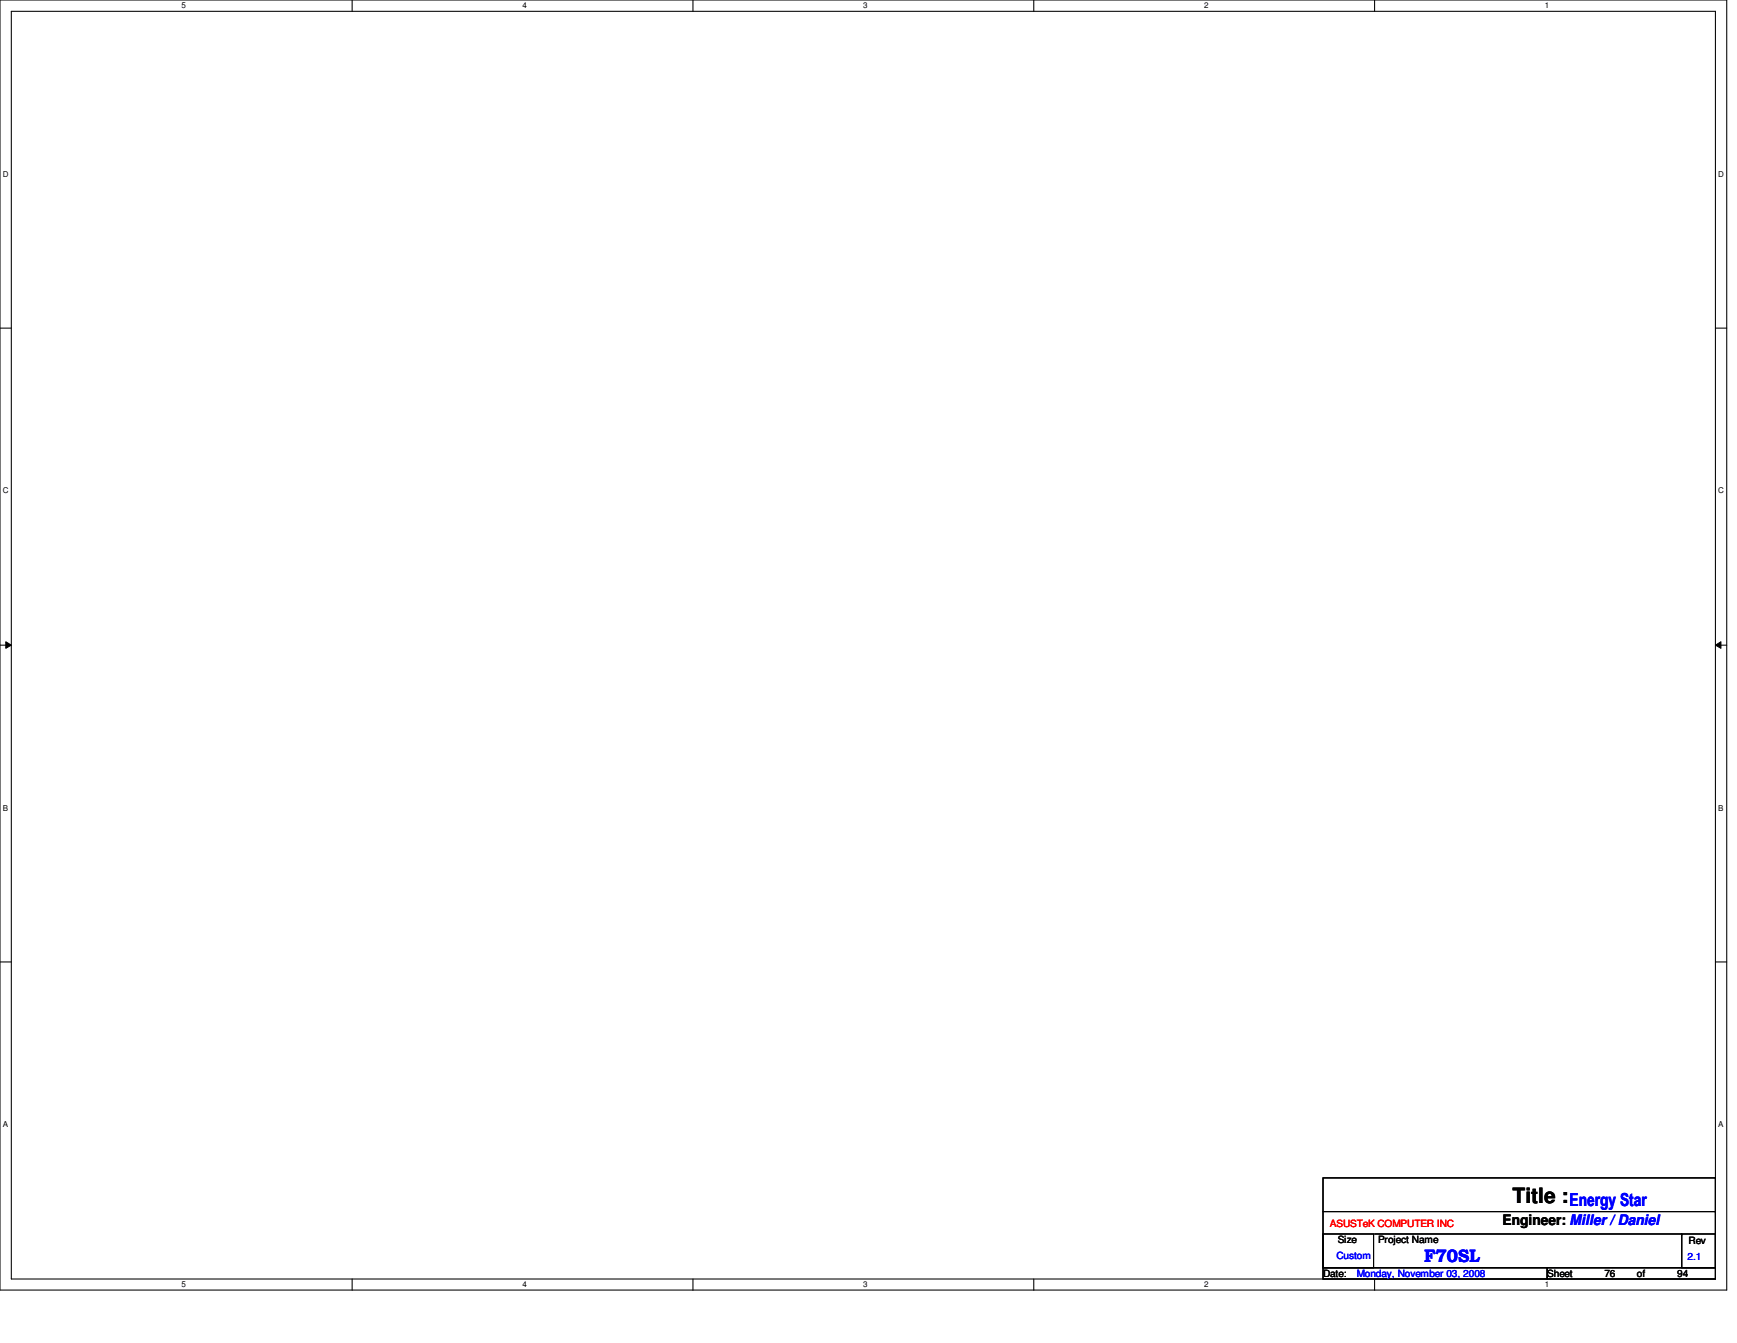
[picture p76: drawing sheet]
<svg xmlns="http://www.w3.org/2000/svg" width="279mm" height="216mm" viewBox="0 0 279 216" stroke-linecap="round" stroke-linejoin="round" font-family="sans-serif">
<defs><g id="words">
<text font-size="3.4" x="243.3" y="193.5">Title :</text>
<g font-size="2.9" fill="#00f">
<text x="252.5" y="193.8">Energy Star</text>
<text x="229.1" y="202.9">F70SL</text>
</g>
<text font-size="2.3" x="241.7" y="196.9">Engineer: Miller / Daniel</text>
<text font-size="1.6" fill="#f00" x="213.9" y="197.3">ASUSTeK COMPUTER INC</text>
<g font-size="1.6" fill="#00f">
<text x="215" y="202.4">Custom</text>
<text x="271.4" y="202.5">2.1</text>
<text x="218.2" y="205.2">Monday, November 03, 2008</text>
</g>
<g font-size="1.6">
<text x="215.2" y="199.8">Size</text>
<text x="221.7" y="199.8">Project Name</text>
<text x="271.6" y="200">Rev</text>
<text x="212.8" y="205.2">Date:</text>
<text x="248.9" y="205.2">Sheet</text>
<text x="258.1" y="205.2">76</text>
<text x="263.3" y="205.2">of</text>
<text x="269.8" y="205.2">94</text>
</g>
<g font-size="1.3">
<text x="29.2" y="1.4">5</text>
<text x="84" y="1.4">4</text>
<text x="138.9" y="1.4">3</text>
<text x="193.7" y="1.4">2</text>
<text x="248.5" y="1.4">1</text>
<text x=".5" y="28.4">D</text>
<text x="276.4" y="28.4">D</text>
<text x=".5" y="79.3">C</text>
<text x="276.4" y="79.3">C</text>
<text x=".5" y="130.3">B</text>
<text x="276.4" y="130.3">B</text>
<text x=".5" y="181.2">A</text>
<text x="276.4" y="181.2">A</text>
<text x="29.2" y="207">5</text>
<text x="84" y="207">4</text>
<text x="138.9" y="207">3</text>
<text x="193.7" y="207">2</text>
<text x="248.5" y="207">1</text>
</g>
</g></defs>
<path d="M0 0h277.7v207.4h-277.7zM1.8 1.8h274.1v203.8h-274.1z" fill="none" stroke="#000" stroke-width=".17"/>
<g fill="#fff">
<path d="M29.2 .2h.7v1.4h-.7z"/>
<path d="M29.2 205.8h.7v1.4h-.7z"/>
</g>
<path d="M56.6 0v1.8M56.6 205.6v1.8" fill="none" stroke="#000" stroke-width=".17"/>
<g fill="#fff">
<path d="M84 .2h.7v1.4h-.7z"/>
<path d="M84 205.8h.7v1.4h-.7z"/>
</g>
<path d="M111.5 0v1.8M111.5 205.6v1.8" fill="none" stroke="#000" stroke-width=".17"/>
<g fill="#fff">
<path d="M138.9 .2h.6v1.4h-.6z"/>
<path d="M138.9 205.8h.6v1.4h-.6z"/>
</g>
<path d="M166.3 0v1.8M166.3 205.6v1.8" fill="none" stroke="#000" stroke-width=".17"/>
<g fill="#fff">
<path d="M193.7 .2h.7v1.4h-.7z"/>
<path d="M193.7 205.8h.7v1.4h-.7z"/>
</g>
<path d="M221.1 0v1.8M221.1 205.6v1.8" fill="none" stroke="#000" stroke-width=".17"/>
<g fill="#fff">
<path d="M248.5 .2h.7v1.4h-.7z"/>
<path d="M248.5 205.8h.7v1.4h-.7z"/>
<path d="M.5 27.3h.9v1.4h-.9z"/>
<path d="M276.4 27.3h.9v1.4h-.9z"/>
<path d="M.5 78.2h.9v1.4h-.9z"/>
<path d="M276.4 78.2h.9v1.4h-.9z"/>
</g>
<path d="M0 52.7h1.8M275.9 52.7h1.8" fill="none" stroke="#000" stroke-width=".17"/>
<g fill="#fff">
<path d="M.5 129.2h.8v1.4h-.8z"/>
<path d="M276.4 129.2h.8v1.4h-.8z"/>
</g>
<path d="M0 103.7h1.8M275.9 103.7h1.8" fill="none" stroke="#000" stroke-width=".17"/>
<path d="M.9 103.2l.9 .5-.9 .5zM275.9 103.7l.9-.5v1z" fill="#000"/>
<path d="M.9 103.2l.9 .5-.9 .5zM275.9 103.7l.9-.5v1z" fill="none" stroke="#000" stroke-width=".16"/>
<g fill="#fff">
<path d="M.5 180.1h.8v1.4h-.8z"/>
<path d="M276.4 180.1h.8v1.4h-.8z"/>
</g>
<path d="M0 154.6h1.8M275.9 154.6h1.8M212.8 189.4h63.1v14.4h-63.1zM212.8 198.4h8.1v5.4h-8.1zM212.8 194.8h63.1M221.1 198.4h49.4M270.5 198.4h5.4v5.4h-5.4zM270.5 198.4h.1M275.9 194.8h.1M212.8 203.8h36.1v1.8h-36.1zM248.9 203.8h27v1.8h-27z" fill="none" stroke="#000" stroke-width=".17"/>
<use href="#words"/>
</svg>
